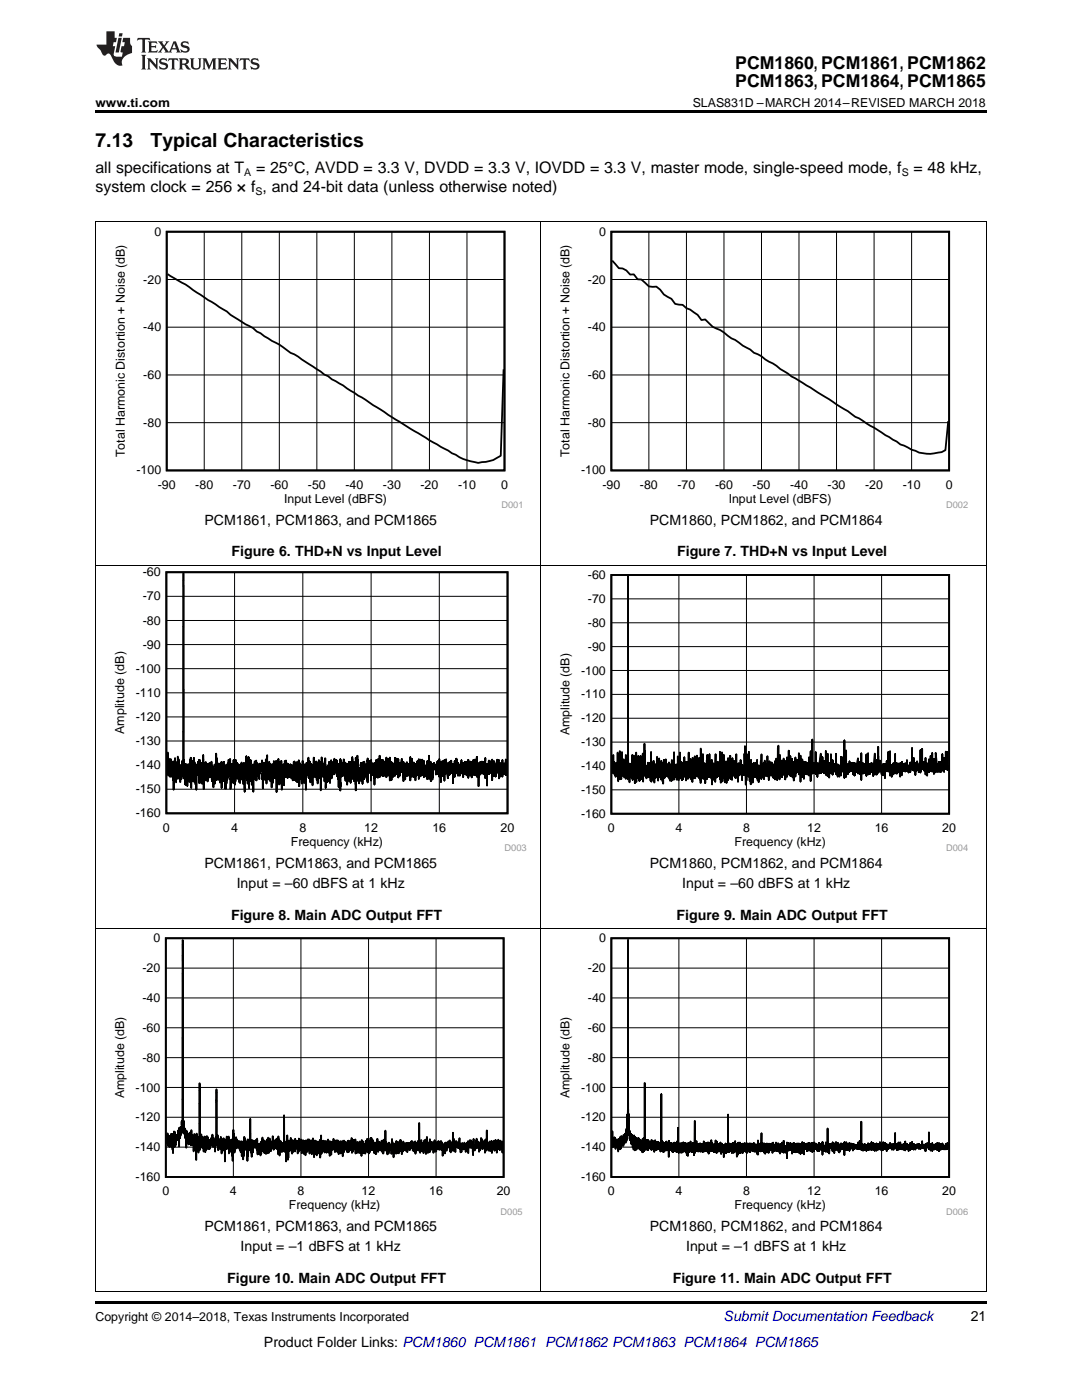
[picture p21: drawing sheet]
<svg xmlns="http://www.w3.org/2000/svg" width="216mm" height="279mm" viewBox="0 0 216 279" stroke-linecap="round" stroke-linejoin="round" font-family="sans-serif">
<defs><g id="words">
<g font-size="3.9">
<text x="19" y="29.3">7.13</text>
<text x="30.1" y="29.3">Typical Characteristics</text>
</g>
<g font-size="3.5">
<text x="146.7" y="13.8">PCM1860, PCM1861, PCM1862</text>
<text x="146.7" y="17.3">PCM1863, PCM1864, PCM1865</text>
</g>
<g font-size="3.2">
<text x="19" y="34.4">all specifications at T</text>
<text x="51.1" y="34.4">= 25°C, AVDD = 3.3 V, DVDD = 3.3 V, IOVDD = 3.3 V, master mode, single-speed mode, f</text>
<text x="182.3" y="34.4">= 48 kHz,</text>
<text x="19" y="38.3">system clock = 256 × f , and 24-bit data (unless otherwise noted)</text>
</g>
<g font-size="2.8">
<text x="40.8" y="104.7">PCM1861, PCM1863, and PCM1865</text>
<text x="129.7" y="104.7">PCM1860, PCM1862, and PCM1864</text>
<text x="46.2" y="111.1">Figure 6. THD+N vs Input Level</text>
<text x="135.1" y="111.1">Figure 7. THD+N vs Input Level</text>
<text x="40.8" y="173.2">PCM1861, PCM1863, and PCM1865</text>
<text x="129.7" y="173.2">PCM1860, PCM1862, and PCM1864</text>
<text x="47.2" y="177.2">Input = –60 dBFS at 1 kHz</text>
<text x="136.1" y="177.2">Input = –60 dBFS at 1 kHz</text>
<text x="46.1" y="183.6">Figure 8. Main ADC Output FFT</text>
<text x="135" y="183.6">Figure 9. Main ADC Output FFT</text>
<text x="40.8" y="245.7">PCM1861, PCM1863, and PCM1865</text>
<text x="129.7" y="245.7">PCM1860, PCM1862, and PCM1864</text>
<text x="48" y="249.7">Input = –1 dBFS at 1 kHz</text>
<text x="136.9" y="249.7">Input = –1 dBFS at 1 kHz</text>
<text x="45.3" y="256">Figure 10. Main ADC Output FFT</text>
<text x="134.2" y="256">Figure 11. Main ADC Output FFT</text>
<text x="193.7" y="263.6">21</text>
<text x="52.7" y="268.9">Product Folder Links: PCM1860 PCM1861 PCM1862 PCM1863 PCM1864 PCM1865</text>
</g>
<text font-size="2.8" fill="#0000c8" x="144.4" y="263.6">Submit Documentation Feedback</text>
<g font-size="2.5">
<text x="19" y="21.4">www.ti.com</text>
<text x="138.2" y="21.4">SLAS831D –MARCH 2014–REVISED MARCH 2018</text>
<text x="30.8" y="47.1">0</text>
<text x="119.5" y="47.1">0</text>
<text x="28.6" y="56.6">-20</text>
<text x="117.3" y="56.6">-20</text>
<text x="28.6" y="66.1">-40</text>
<text x="117.3" y="66.1">-40</text>
<text x="28.6" y="75.6">-60</text>
<text x="117.3" y="75.6">-60</text>
<text x="28.6" y="85.2">-80</text>
<text x="117.3" y="85.2">-80</text>
<text x="24.9" y="91.2" transform="rotate(-90 24.9 91.2)">Total Harmonic Distortion + Noise (dB)</text>
<text x="27.2" y="94.7">-100</text>
<text x="113.7" y="91.2" transform="rotate(-90 113.7 91.2)">Total Harmonic Distortion + Noise (dB)</text>
<text x="115.9" y="94.7">-100</text>
<text x="31.5" y="97.5">-90</text>
<text x="39" y="97.5">-80</text>
<text x="46.5" y="97.5">-70</text>
<text x="54" y="97.5">-60</text>
<text x="56.7" y="100.3">Input Level (dBFS)</text>
<text x="61.4" y="97.5">-50</text>
<text x="68.9" y="97.5">-40</text>
<text x="76.4" y="97.5">-30</text>
<text x="83.9" y="97.5">-20</text>
<text x="91.4" y="97.5">-10</text>
<text x="100" y="97.5">0</text>
<text x="120.2" y="97.5">-90</text>
<text x="127.7" y="97.5">-80</text>
<text x="135.2" y="97.5">-70</text>
<text x="142.7" y="97.5">-60</text>
<text x="145.4" y="100.3">Input Level (dBFS)</text>
<text x="150.2" y="97.5">-50</text>
<text x="157.6" y="97.5">-40</text>
<text x="165.1" y="97.5">-30</text>
<text x="172.6" y="97.5">-20</text>
<text x="180.1" y="97.5">-10</text>
<text x="188.7" y="97.5">0</text>
<text x="28.5" y="119.8">-70</text>
<text x="28.5" y="115">-60</text>
<text x="117.3" y="115.6">-60</text>
<text x="28.5" y="124.6">-80</text>
<text x="117.3" y="125.1">-80</text>
<text x="117.3" y="120.3">-70</text>
<text x="28.5" y="129.5">-90</text>
<text x="117.3" y="129.9">-90</text>
<text x="27.1" y="134.3">-100</text>
<text x="115.9" y="134.6">-100</text>
<text x="27.1" y="143.9">-120</text>
<text x="27.1" y="139.1">-110</text>
<text x="115.9" y="139.4">-110</text>
<text x="24.8" y="146.5" transform="rotate(-90 24.8 146.5)">Amplitude (dB)</text>
<text x="27.1" y="148.7">-130</text>
<text x="113.7" y="146.7" transform="rotate(-90 113.7 146.7)">Amplitude (dB)</text>
<text x="115.9" y="148.9">-130</text>
<text x="115.9" y="144.1">-120</text>
<text x="27.1" y="153.5">-140</text>
<text x="115.9" y="153.7">-140</text>
<text x="27.1" y="158.3">-150</text>
<text x="115.9" y="158.4">-150</text>
<text x="27.1" y="163.1">-160</text>
<text x="32.5" y="166">0</text>
<text x="46.1" y="166">4</text>
<text x="59.7" y="166">8</text>
<text x="72.7" y="166">12</text>
<text x="86.3" y="166">16</text>
<text x="99.9" y="166">20</text>
<text x="115.9" y="163.2">-160</text>
<text x="121.3" y="166">0</text>
<text x="134.8" y="166">4</text>
<text x="148.3" y="166">8</text>
<text x="161.1" y="166">12</text>
<text x="174.5" y="166">16</text>
<text x="188" y="166">20</text>
<text x="58" y="168.8">Frequency (kHz)</text>
<text x="146.6" y="168.8">Frequency (kHz)</text>
<text x="30.6" y="188.1">0</text>
<text x="119.5" y="188.1">0</text>
<text x="28.4" y="194">-20</text>
<text x="117.3" y="194">-20</text>
<text x="28.4" y="200">-40</text>
<text x="117.3" y="200">-40</text>
<text x="28.4" y="205.9">-60</text>
<text x="117.3" y="205.9">-60</text>
<text x="28.4" y="211.9">-80</text>
<text x="117.3" y="211.9">-80</text>
<text x="24.8" y="219.2" transform="rotate(-90 24.8 219.2)">Amplitude (dB)</text>
<text x="27" y="217.8">-100</text>
<text x="113.7" y="219.2" transform="rotate(-90 113.7 219.2)">Amplitude (dB)</text>
<text x="115.9" y="217.8">-100</text>
<text x="27" y="223.8">-120</text>
<text x="115.9" y="223.8">-120</text>
<text x="27" y="229.8">-140</text>
<text x="115.9" y="229.8">-140</text>
<text x="27" y="235.7">-160</text>
<text x="32.4" y="238.5">0</text>
<text x="45.9" y="238.5">4</text>
<text x="59.4" y="238.5">8</text>
<text x="72.2" y="238.5">12</text>
<text x="85.6" y="238.5">16</text>
<text x="99.1" y="238.5">20</text>
<text x="115.9" y="235.7">-160</text>
<text x="121.3" y="238.5">0</text>
<text x="134.8" y="238.5">4</text>
<text x="148.3" y="238.5">8</text>
<text x="161.1" y="238.5">12</text>
<text x="174.5" y="238.5">16</text>
<text x="188" y="238.5">20</text>
<text x="57.7" y="241.3">Frequency (kHz)</text>
<text x="146.6" y="241.3">Frequency (kHz)</text>
<text x="19" y="263.6">Copyright © 2014–2018, Texas Instruments Incorporated</text>
</g>
<g font-size="2.1">
<text x="48.7" y="35.1">A</text>
<text x="179.9" y="35.1">S</text>
<text x="51" y="38.9">S</text>
</g>
<text font-size="1.9" fill="#999" x="100.6" y="169.9">D003</text>
<g font-size="1.8" fill="#999">
<text x="100" y="101.4">D001</text>
<text x="188.8" y="101.4">D002</text>
<text x="188.8" y="169.9">D004</text>
<text x="99.9" y="242.4">D005</text>
<text x="188.8" y="242.4">D006</text>
</g>
</g></defs>
<path d="M19 257.8h.2zM196.7 257.8h.1zM19 259.7h177.8v.5h-177.8z" fill="#000"/>
<path d="M19.1 185.3v72.5M107.9 185.3v72.5M196.8 185.3v72.5M19 257.8h177.8" fill="none" stroke="#000" stroke-width=".2"/>
<path d="M22.4 186.3h81.9v56.2h-81.9z" fill-rule="evenodd" fill="#fff"/>
<path d="M33.1 187.2h67.4v47.7h-67.4zM33.3 226.6v1.5l.1-1.9 .1 2.3v-.8l.1 1 .1-1.9v1.2v-1.2l.2 2.1v-2l.1 1.5 .1-2.1 .1 2.1 .1-1.2v1.3l.1-2.1v3.1l.1-3.2v3.8v-2.9l.1-.1v1l.1-2.3 .1 3.1 .1-3 .1 2.7 .1-2.2v1.3v-1l.1 .9 .1-.9v.8v-1l.1 1 .1-1.8 .1 1.1 .1-1.7v3.7l.1-3v1.4l.2-2.3v1.7l.1-1.2v.6l.1-.7v.2l.1-1.8v2l.2-38.1 .1 38.6 .1-2.6v2l.1-.2 .1 1.2v-1.4l.1 2 .1-1.5 .1 3.4v-3.5l.2 2.5 .1-1.9v1.7l.1-1.4v1.9v-1.5l.1-.1v1l.2-1.8v2v-1.3l.1 1.7 .1-2.2v2.3l.1-3 .2 3v-.5l.1 .3 .1-1.5v.4v-.2v2.8l.2-3.5v1.9l.1-1.4 .1 2.1 .1-1.4v4l.1-5.3 .1 2.7 .1-2.1 .1 2.2 .1-1.7v2.7v-2.5l.2 1.6v-12.9l.1 13.3v-2.5l.1 1.3 .1-1.5v1l.1-1.4v2.5l.1-1.5 .1 1.7v-1.8l.1 1.6v-1.7l.1 2.6 .2-3 .2 3.1 .1-3v2.5l.1-2.7 .1 1.8 .1-1.7v2.4l.1-2.2v2.3l.1-1.9 .2 1.9v-1.2v1.2l.2-1.9 .1 1v-1.2v1.5l.1-1.6 .1 1.1 .1-1.8 .1 2.5v-1.9l.1 1v-.6l.1 .8v-.3v.4l.1-.6v.9l.1-.9v2.1l.1-2.9 .1 1.7 .1-11.2 .1 11.1 .1-1.3v1.3v-2l.1 3v-2l.1 2v-2.1l.1 .5v-.6l.2 1.9 .2-2.3 .1 3.3 .1-2.7v2.1l.1-1.8 .1 1.9 .1-2.5 .1 2.1v-1.5l.1 1v-.7v.2l.1 3.5v-4.4l.1 1.4 .1-1.1v1.7l.1-2.6 .2 2.5 .1-2v1.6l.1-2.1 .1 3.4v-2.6l.2 2.3 .1-2.2 .1 1.2 .1-1.5 .1 1.8v-1.6l.1 4.1 .2-6.2 .2 4.5 .1-2.4v1.4l.1-1.6 .1 1.3v-1.8l.1 2.3 .1-1.8v1.3v.1l.1-1.2v1.2v-1l.2 1 .1-1 .1 1.5 .1-1.5v1.8l.1-1.2v1.5l.2-2.1v2.9l.2-2.9 .1 .5v-.3v3.4l.1-2.7v2.1l.2-3.9v2.4l.1-2.1 .1 2.3v-1.8l.1 1.4v-.9l.1 1.1 .1-1.5v.7v-.4l.1 3.6v-4.3l.1 3.3 .1-3.3v2v-1.5l.2 1.1v-1.1l.1 1.2v-.2v-1.4v2.1v-6.3l.1 5v.1v-.9l.1 2.5 .1-2.2v3.1l.2-3.4 .1 2.5v-2.3l.1 1v-.7v.9v-.9l.2 1 .1-1.2 .1 1v-1.3l.1 1.5 .1-1.4v1.9l.1-2.3 .1 3.2 .1-2.1v2l.1-1.5 .1 1.5v-1.7v.4l.1-.6v.6l.1-.8 .1 2.4v-2.6l.1 2.3 .1-2.5v1.6l.2-2.4v2.8l.2-2.3 .2 2.6v-1.9v-.2v.7l.1-.6v1.4l.1-1.4v2.2l.1-2.6 .1 2.5 .1-2.8 .1 2.7 .1-3.1 .1 3.1 .1-2.7 .1 1.2v-1.4l.1 2.4 .1-1.6v1.8l.1-1.7v.6v-.8l.1 1.4v-1.3l.1 .5 .1-.8v.6v-1.6l.1 2.4 .1-1.3v1.7v-1.9l.2 1.6 .1-1.4v1.4v-.8v.4l.1-1.4 .1 1.6v-1.5l.1 1.8 .1-2.1 .2 3.2v-3.6l.1 2.2 .1-1.6 .1 .7v2.5l.1-2.8 .2 1v-.7l.2 1.8v-1.3v-.1l.1 .9v-1.3l.1 1.6v-1.5l.1 1.5v-.1l.1-7 .1 7.3 .1-2.1 .1 2.1 .1-1.9v3.8l.2-5.2 .2 4.9 .1-3.9v1.9l.1-1.7v1.9l.1-2.1v1.4l.1-1.3 .1 1.7v-2.3l.1 1.7v-.6l.1 1.8 .1-1v1.2l.1-2.7v2.5l.1-1.8 .1 1.4v-1.5l.1 1.4 .1-1.8 .1 2.1v-2.5l.1 1.6v-.5v.7l.1-1.2 .1 1.3 .2-1.5v2.5v-2.2l.1 1.3 .1-1.3v1.9v-2.7l.2 2.2v-1.5l.1 .7 .1-.3v.4l.1-1.3 .1 2.7 .1-2.2v1.7l.1-1.5v1.5l.1-2.1 .1 2.8v-2.3l.1-.1v.5l.1-.6v.7v-.8l.2 2.9v-3l.1 2.2 .1-1.7v1.5l.1-1.6v1.9l.1-2.5 .1 1.4v-1.4l.1 2.2 .1-2.2 .1 2.8v-1.7v1.1l.1-1.2v1.1l.2-1.8v2l.1-2.1v2.8v-1.8l.1 .5 .1-1.9 .3 3.7 .1-3.3 .2 2.7v-2.6l.1 2.6v-2.2l.1 2.5 .1-2.8 .2 1.8 .1-1.6 .1 2.2v-2.3v.7l.2-1v3.4l.2-4.4 .1 3.6v-1.7v.3l.1-1v2.1l.2-2.2 .1 1.5 .1-1.2 .1 2v-2.3l.1 2 .1-1.9 .2 2.2v-2v-.2l.1 .6v-.6v.9l.1-1v2.1l.1-2.4 .1 2.6v-2.2v1.3l.2-1.1v.2v2.5l.1-2.9 .2 2.6 .1-2.6 .2 1.6v-1v1.1l.2-2.2v1.6v-1.1v1.4l.1-1.4 .1 1.5v-.9v1.5l.1-1.9 .1 1.5v-1.5l.1 1.8v-2.2v1.6l.1-1.1v1.3v-1.3l.1 1.7 .1-2.2v2.2l.1-2 .1 2.5 .1-2.5v1.5l.1-1 .1 .7v-.8l.1 2v-2.5l.1 2.1 .1-1.8 .1 1.1v-.6l.1 2.3 .1-3.2 .1 2.3 .1-2.3 .1 1.9 .1-1.6 .1 1.4 .1-1.2 .1 .5v-.5l.1 1.9 .1-2.2 .1 2.1v-2.3l.2 2.3 .1-2.1 .1 1.8v-1.5l.1 .8 .2-1.8v3l.1-2.5 .1 2.3v-2.4l.1 2 .2-1.7v1.4v-1.7l.2 1.6v-1.7l.1 2.8 .1-2.1 .1 1.1v-1l.1 1.9v-2.2l.1 1.9v-1.2l.2 1.4v-1.2l.1 1.3 .1-2.3 .1 2.3v-1.8l.1 .9 .1-.8v2.3l.1-3.2v2.1l.1-1.4 .1 1.5 .1-1.9v2.4l.1-1.8 .1 1.7v-1.8l.2 1.9 .1-2.5 .1 1.1 .1-.9v.7l.1-1.3v2.7l.1-2.4v1.3l.1-1.2 .1 2.5 .1-2.2 .1 2v-2.1l.1 1.5v-2.3l.2 2.5v-2.5l.1 2.1 .1-1.8v2.2l.1-2v1.8l.1-1.4 .1 1.4v-1.1v1.8l.1-2.1 .1 1.2 .1-.9v2l.1-2.3 .1 2.3 .2-3 .2 2.6v-1.7v.7l.2-1 .1 1.7 .1-1.5 .1 1.5 .2-1.9v2.2l.1-1.9 .1 2.2v-2l.1 2v-2.7l.2 1.7v-1.8l.2 2.2v-4l.1 3.9v-1.5l.1 1.6 .1-1.4 .1 2.2 .1-2 .1 1.8 .1-2.2v1.4l.1-.7v.7l.1-.6v.6l.1-1.1 .2 1.1v-.4v1.3l.1-3 .1 2.2v-1.6l.2 3.1 .2-2.8 .1 1.3 .1-1v.9l.1-1v1.9l.1-2.6 .1 1.6 .1-1.2 .1 2.1 .1-2.3 .1 2.3v-2v1.2l.2-1.8 .1 1.5 .1-1.6 .1 2.3v-1.5l.1 2v-1.7v1.7l.1-1.6 .1 1.1 .1-2v1.7l.1-1v1v-1.2l.1 1 .1-1.1 .1 1.5 .2-1.6 .2 1.8 .1-1.8v.5v-.4l.1 .2v-.2l.1 1.1v-1.2l.1 1.4v-1.3l.1 1.3v-1.1l.1 .8 .1-1.4 .2 1.3v-1.4l.2 1.9v-1.7l.1 1.8 .2-1.7 .1 1.9v-2.1l.1 2.5 .1-1.6 .1 .9 .1-1.1v1.1l.1-1.6 .1 1.5 .1-1.8v1.9l.1-5.5 .1 5.3 .1-1.2v1.9l.3-2.6 .1 2.2v-1.4v.9l.1-.9v1l.1-1.2 .1 2 .2-2.5 .1 1.6v-1.6l.1 2v-2.2l.1 2.9 .2-3.4v2.8l.1-1 .1 1.4 .1-2.1 .2 1.2v-.9v1.7l.1-2.7v1.8l.1-1.2 .2 1.5 .1-1.5v1.4l.1-1v.9l.1-1.2 .1 2.1 .1-2.1 .1 1.7v-2.2l.2 2.4 .1-1.8v1.7l.2-1.9 .1 1.5v-1.1v-.1v.7l.2-1.2 .1 1.7 .1-1.3v1.4l.1-1.5v1.2v-.2v.4l.1-.9v.9l.1-1.7 .1 1.8v-1.6l.2 2.8 .1-2.3 .1 .8 .2-.8v.6v-.9l.1 2.1v-2l.2 1v-1.2l.1 1.7v-1.1l.1 .4 .1-.9v.8l.1-.8v.5l.1-.8 .2 1.3v-1.5l.1 2.1 .1-1.7v2l.1-2.1 .1 .7v-.4l.1 .7v-.5l.1 .6v-.8v1.5l.1-3.6 .1 3.4 .1-2.2v2.4l.1-2 .2 2.2v-2v1l.1-1.2 .1 1.1v-.9v.9l.1-.8 .1 1.1 .1-1 .1 1 .2-2v2.2l.2-1.1v1.8l.1-1.7 .1 1.6v-1.6l.1 .6v-.8l.2 1.2v-1l.1 1.1 .2-1.4 .1 1.3 .1-1v1.6l.2-1.7v.9l.1-1.1 .1 1.2 .1-1.5v2.4l.1-1.6v.6l.2-1.6 .2 .8v-.7v.2v1.3l.1-1.5 .2 1.5v-1.2l.1 1v-.4l.1 2 .1-3.2v1.9l.1-.7 .1 1.1 .3-1.9v1.5l.1-2 .2 1.9v-1.3l.1 1 .1-.9 .1 2 .1-1.7v1.4l.1-1.4 .1 1.2 .1-2.3 .1 2 .1-1.7 .1 1.9 .1-1.3 .1 1.1v-1.3l.1 1.1v-.7l.1 .3v-.2v.1l.1 1.7 .1-2.7 .1 2.3v-1.5l.1 1.1v-3.7l.1 3.3 .1-.5v.8l.1-1 .1 1.4 .1-1.7 .1 1.7v-1.8l.1 1.9 .3-2v2.4l.1-2.2 .2 1.2v-1.2l.1 1.5 .1-1.8 .1 2.1 .2-2.2v1.1l.1-.8v.5l.1-.2v.1v1.9l.1-1.6 .2 .9v-2l.1 1.5 .1-.7v.7l.1-.9v1.6l.1-1.9 .1 1.2v-.8v.1l.1-.3v.6l.1-.5v1.2l.1-1.4 .1 2.2v-1.3" fill="none" stroke="#000" stroke-width=".36"/>
<path d="M33.1 199.2h67.4M33.1 193.2h67.4M46.6 187.2v47.7M60 187.2v47.7M73.5 187.2v47.7M87 187.2v47.7M33.1 217h67.4M33.1 211.1h67.4M33.1 205.1h67.4M33.1 228.9h67.4M33.1 223h67.4" fill="none" stroke="#000" stroke-width=".2"/>
<path d="M111.3 186.3h81.9v56.2h-81.9z" fill-rule="evenodd" fill="#fff"/>
<path d="M122 187.2h67.4v47.7h-67.4zM122.2 228v-2.2l.1 3.2v-1.5l.1 1.1v-1.5l.1 1.7 .1-1.8v1.6l.1-1.5v1.5l.1-1.2v1.9l.1-1.9 .1 1v-.9v.5l.1-.3v1v-1.1v1.2v-1.1l.1 1 .1-1v2.1l.1-2.5v1.3l.1-1.3v1.8l.1-1.9 .1 2.2 .1-2.5 .1 2.3 .1-2.5v2l.2-1.7v1.6l.1-1.4v1.1l.1-1v1.4v-2.2l.1 1.8 .1-1.6v.8l.1-.8v.9v-1.4v1.7l.1-1.5v1.3v-1.5l.1 1.9 .1-2.9v2.5l.1-5.3 .1 2.8 .1-3.6v-34l.1 36.2v.4v-.6l.1 2.1v-3.3l.1 4.9 .1-1.4v1.5l.1-1v1.2v-1.3l.2 2v-1.9v1.4v-.8v1l.1-1.5v1.6v-1l.1 1.3v-1v1.5l.1-1.4v1.2l.1-1.2v1.9l.1-2.8 .2 3 .1-2.7v1.9l.1-1.7 .1 2.4v-2.1v1.2v-1v1.2l.1-1.3 .1 1.4 .1-1.5v1.8l.1-2.1 .1 2.1v-1.6l.1 1.2 .1-1.4 .1 2.1v-1.9l.1 2v-1.9l.1 1.5v-1.1v1v-1.4v1.5l.1-1.3 .1 2.1v-2.7l.1 2.3 .1-2.2v2.4v-2.7l.1 2.5 .1-1.2v1.2v-13.5l.1 13.4v-1.7l.1 1.1 .1-.9v1.2v-1.6v1l.1-.8v.3v-.2v1v-1.2l.1 1.7v-1.9l.1 1.9 .1-1.9v2l.1-1.6v1.2l.1-1.1v.8l.1-.1v-.7v1.1v-1.3v1.3l.1-1 .1 1.1v-1v.9l.1-.9v.8v-1l.1 1.5v-2l.1 1.7 .1-1.2v1.2l.1-1.3v1.6v-1.7l.1 1.6 .1-1.4v1.1v-.9v1.6l.1-1.9v1.4l.1-1.1v1.4v-2v1.8v-1.7l.1 1.9v-1.7v1.7l.1-1.3v.7v-.8l.1 1.2 .1-1.5v1.5l.1-1.4v1.4l.1-1.2 .1 .8v-1.1v1.4l.1-.9v.9v-.9l.1 .7v-.6l.1 .3v-.7l.1 1.7 .1-1.5 .1 .8v-10.7v11.2l.1-1.9v1.5l.1-1.1v1.2l.1-1.4v2l.1-1.6v.8v-.9l.1 1.6v-1.5l.1 1.1v-1.1v1.1l.2-1.3v1.6l.1-1.9 .1 1.7v-1.7l.1 1.8 .1-1.5v1.4l.1-1.3 .1 2.7 .1-3.2 .1 1.9 .1-1.5 .2 1.4v-1.3l.1 1v-1l.1 1.6v-1.5l.1 1.2v-.9l.1 .7v-.6v1.2v-1.5l.1 1.2v-1.5l.1 1.4v-1.5l.1 1.7v-1.6v1.1l.1-1.1 .1 1.3v-.9v1.2l.1-1.3v1.4v-1.6l.1 1.5v-1.2l.1 1.4v-2.1v1.8l.1-1.2 .1 1.2v-4.5l.1 5v-1.7l.1 1.5v-1.1l.1-.1v.5v-.6v1v-.9v.7l.1-1v1.1l.1-1.1v1.6v-1.8v1.4l.1-1.5v1.6l.1-1.5v1.9l.1-1.8 .1 1.3v-1.2l.1 1.3 .1-1.8v2v-1.6l.1 1.3v-1.3l.1 1.1v-1v1.1l.1-1.4v1.2v-.1v.3l.1-1.3v1.5l.1-1.3v1.6l.1-1.8 .1 2.3v-1.7v.6v-.8l.1 1.2 .1-1.1v1.9v-2.5v1.6l.1-1.5 .1 1.7v-1.8v1.4l.1-1v1.1v-1.2l.1 1.2v-1.2v1.3l.1-1.4v1.4v-1.9v1.4v.3l.1-.8v.9l.1-1.2v1.5l.1-1.6 .1 1.5v-1.6l.1 1.7v-1.7l.1 1.5v-1.1v.8l.1-.8v.8v-.8v1.9l.1-6.8 .1 6.2 .1-1.8v1.6l.1-1.1 .1 .5v-1.4l.1 2v-1.4l.1 1.3v-1.2l.1 1.4v-1.5v1l.1-.6v.6v-.9l.1 .7v-.8v1.3l.1-1.3 .1 1.3v-1.4l.1 1.7v-1.6l.1 1.4 .1-1.3 .1 1.2v-1.3l.1 1.6v-1.5v1.2v-1.2v1l.1-.2v.3v-.9v1.2l.1-1.2v1.2v-2v1.9l.1-1 .1 1 .1-1.1v1v-1.3l.1 1.4v-1.4l.1 .9v-1v1.2l.1-1.3v1.4v.1l.1-1 .1 1.3 .1-1.9v1.7v-1.3l.1 1.9 .1-2.3v1.7v-1.4l.1 1.3 .1-1.2v1.3v-1l.1 .8 .1-1v1.2v-2.2l.1 2.2v-1.6v1.6v-1.2l.1 1.1v-1.5l.1 1.5v-1.2v1.1l.1-1 .1 .9v-.9v1.4v-1.3l.1 1 .1-1.3 .1 1.4v-1.2v1.4l.1-2.3 .2 2.5v-2.2v1.9l.1-1.9v1.3l.1-.9v1.6v-1.1v.8l.1-1.1v1.1l.1-1.3 .1 1.5v-1.5v1.4v-1.2l.1 1.2 .1-1.4v1l.1-1.3 .1 2.3v-1.8l.1 1.3 .1-1.5 .1 1.5v-1.3v1.3v-.9l.1 .7 .1-1.1v2.4v-2l.1-.3v.9v-.9l.1 1.5v-1.4v1.4l.1-1.7v1.3l.1-1.5 .1 2v-1.7v1.1v-1.3l.2 1.6 .1-1.8v1.6v-1.2l.1 .8v-6.8v7.4v-1.6l.1 1.6 .1-1.5v1.5l.1-1.7v1.1l.1-1 .1 1.5v-1.5l.1 1.4 .1-1.3 .1 1.7v-1.8v1.5l.1-1.7v1.4v-1.4l.2 1.9 .1-1.9v1.8l.2-2.2v2.1l.1-1.1v1.1l.1-1.4 .1 2.5v-2.5l.1 1.4v-1.4v1.2l.1-1.1v1.3v-1.2v1.9l.1-2.5 .1 2.1v-1.7v1.3l.1-1.5v1.5v-1.2l.1 1v-1.5l.1 2.1v-1.8l.1 1.3 .1-1.3v1.1l.1-.7 .1 1v-1.2v1.6l.1-1.9 .1 1.5 .1-1.3 .1 1.3 .1-1.6 .1 1.7 .1-1.2v1.2v-1.2v1l.1-1.2 .1 1.7v-2l.2 1.8v-1.4l.1 1.1v-1.3l.1 1.4 .1-1.5v1.7l.1-1.7 .1 1.7v-1.3v1.3l.1-1.7v1.2l.1-1 .1 1v-1.2l.2 1.5v-1.4l.1 1.1 .1-1v1.2v-1.3v1.5v-1.7l.1 1.8 .2-1.6 .1 1.2v-.7l.1 1.1v-1.5l.1 .9v-.8l.1 1.8v-1.7l.1 1.8v-2.8l.1 2.8v-1.9l.1 1.2v-1v.7l.1-.9v.8l.1-.9v1.2v-1l.1 .7v-1.1l.1 1.6v-1.2l.1 1.1v-3.6l.1 3.4v-.7v.8l.1-1.4 .1 1.5 .1-1.3 .1 1.1v-1.4l.1 2 .2-1.5v1.7v-1.7v1.3l.1-1.6v1.5l.1-1.3v1.4l.1-1.7v1.3l.1-1.1 .1 1.6v-1.6l.2 1.7 .1-1.9 .1 1.5 .1-1.4v1.1l.1-1 .1 1 .1-1.1v1v-.9l.1 1.1v-1.4v2l.1-1.5 .1 1.1v-1.7l.1 1.7v-.9l.1 .6v-1l.1 1.3 .1-1.3 .1 1.1v-1.5l.1 1.7v-1.2l.1 1.2v-1.2v1.2l.1-1 .1 .8 .1-1.4 .1 1.8 .2-1.4 .1 1.7v-1.9v1.4v-1.3l.3 .9v-1.2v1.8v-1.4v.6l.4-1v1.9v-2.3v1.6l.3 .2v-.5v.6v-.7v1.1v-1.3v.1l.3 .3v-.6v1.1v-1.6v3.1v-2.4v.2l.4 .2v-.3v.7v-1.3v1.4v-1.4v.7l.3 .2v-.8v1.2v-1.4v1.4v-1.1v.6v-.6l.4 .8v-.5v.8v-1.3v2v-1.7v1.1v-1v.2l.3-.1v-.1v.8v-1.3v1.8v-1.5v1.1v-1v.9l.3-.3v.4v-1.2v1.7v-1.6v1.2v-.5l.4-.2v-.3v1.3v-1.7v1.4v-1v.6v-.3l.3 .2v-.8v1.7v-1.8v1.6v-1v.3v-.3l.3 .9v-.2v.8v-1.9v.8l.4 .1v-.6v1.2v-1.4v1.6v-2.1v.5l.3 .6v-.5v.5v-.5v1.8v-2.4l.3 1.3v-.9v.6v-.6l.4-.1v.3v-.4v1.5v-1.3v1l.3-.5v-.5v1.2v-1.5v1.5l.4-.5v.3v-1v1.3v-1.5h.3v1.7v-1.8v1.5v-.4l.3-.6v1.1v-1.7v1.5l.4-.9v.7v-1v1v-1.1l.3 .7v-.4v1.2v-1.3v.8v-.3h.3v.5v-.8v.9v-.9v1.1v-1.6v1.3v-1.1l.4 .9v-.9v1.1v-1.1v1l.3-.4v1.5v-2.5v1.4l.4-.6v1v-1.1v.4l.3-.4v.4v-1v1.8v-1.2l.3 .2v.6v-1.2v1.7v-4.7v4.1l.4-.9v1.8v-1.9v1.4v-.8v.1h.3v-.7v.9v-.9v.8v-.3l.3 .7v-1.5v1.8v-1.6l.4 1v-.8v1v-1v1.7v-1.9v.7h.3v.2v-.6v1v-1.5v1.2v-.7v.7v-.2l.4-.4v-.5v1.5v-1.3v.9l.3 .1v-.4v.5v-.6v1.2v-1.6v1.5l.3-1v-.5v1v-1.2l.4 .4v-.3v1.1v-1v.6v-.6v.6l.3-.1v1.6v-2.5v1.1v-1v.4l.3 .3v-.3v.7v-1.2v1.5v-.5l.4-.4v.7v-.9v1.1v-1.3v1.4l.3-.5v-.3v.9v-1.6v1.1v-.7v.3l.3 .4v-1v1v-.8v.6l.4 .2v-.5v.7v-1.1v1.3v-1.1l.3 .4v-.5v.8v-.5l.4 .1v-.1v.4v-.5v.6v-.7v.6v-.6l.3-.2v1v-1.3v1.3v-.9l.3 .4v-.6v1.1v-1.6v1.3h.4v.5v-5.6v5.4v-.6v.6v-.4l.3-.5v1.2v-1.1l.3 .5v-.2v.5v-1v1.2v-1.1v.6v-.6l.4 .6v-.2v.9v-1.2v.9v-.3l.3-.4v.6v-1.1v1.3v-1v.9l.3-.3v-.5v.6v-.9v1.1v-.9v.4l.4-.2v-.7v1.5v-1.1v.9v-.7l.3 .6v-1.1v1.4v-1.1l.4 .4v-.6v1.5v-1.3v.4l.3-.5v1.3v-1.4v.6l.3-.1v-.4v.8v-.8v1.1v-.7v.5v-.2l.4-.6v.9v-1.3v1.4v-1.3v.9v-.6l.3 .5v.5v-1v1.2v-1.1l.3 .1v-.2v1.1v-1.6l.4 1.4v-1.2v1l.3-.6v.8v-.9v1v-1v1.3v-.9l.4 .3v-.7v.9v-.8v.3l.3-.2v.2v-.7v1v-.6l.3 .2v.4v-.7v1.1l.4-.5v-.7v1.2l.3-.9v.5v-2.9v2.9v-.8v.7v-.2l.3-.1v.8v-1.2v1.2v-1l.4 1v-1.5v.9v-.6l.3 .5v.5v-.7v.7v-1.3l.4 1.4v-.9v.6v-.5l.3 .7v-1v1.2l.3-.1v-.9v1.1v-1.8v1.6v-.8h.4v.6v-.9v1v-1l.3 .7v-.3v1v-1.1v.5v-.2l.3-.3v.6v-1.1v1.4v-1v.6l.4-.2v-1v1.4v-.8v.3v-.2h.3v.8v-1.1v.4l.4-.2v.9v-.6v.4l.3-.5v.1v-.4v.6v-.5v.2l.3-.1v.6v-.9v.7l.4-.3v.6v-.8v.7v-.7v.6l.3-.3v.2v-.7v.8v-1.3l.3 1.4v-.6v.3l.4-.4v-.2v1.5v-1.3v.4v-.3v.3l.3-.6v.3v-.4v.8v-.6v.6v-.5l.3 .4v-2.9v3.3v-1.1v.9v-.5l.4 .2v-.4v1.2v-1.3l.3 .1v1.3v-1.5v.4l.4 .1v.7v-.8l.3 .5v-.8v1v-1v.7v-.2l.3 .1v.3v-1.1v1.4v-1l.4 .3v-.5v1.2v-1.3v1.6v-1.4l.3 .7v-.3v.6v-1.1v.5l.3-.2v.6v-1v1.1v-1v.8v-.6l.4 .3v-.1v.7v-.6l.3-.2v.8v-1.1v1.1v-1.1l.4 .1v.5v-.8v1.2v-1.1v.8v-.4l.1 .3" fill="none" stroke="#000" stroke-width=".36"/>
<g fill="none" stroke="#000" stroke-width=".2">
<path d="M19.1 112.8v72.5M107.9 112.8v72.5M196.8 112.8v72.5M19 185.3h177.8M122 199.2h67.4M122 193.2h67.4M135.5 187.2v47.7M148.9 187.2v47.7M162.4 187.2v47.7M175.9 187.2v47.7M122 217h67.4M122 211.1h67.4"/>
<path d="M122 205.1h67.4M122 228.9h67.4M122 223h67.4"/>
</g>
<path d="M22.4 113.2h82.6v56.8h-82.6z" fill-rule="evenodd" fill="#fff"/>
<path d="M33.2 114.2h68.1v48.1h-68.1zM33.4 151.1v-.3v.4v-.7l.1 .8v-1.1l.1 4.6 .1-3.4 .1 2.3 .1-2.1v3.4l.2-3.5 .2 3.5 .1-3 .1 3.7 .1-2.7v4.6l.1-5.7 .1 3 .1-3.6 .1 4.4 .1-3.3v.1v3.6l.1-3.6v3l.1-1.6v1.3v-3.2l.2 2.5v-3.5l.1 4.4 .1-3.8 .1 3v-1.6v1v-1.2l.1 1v-1.1l.1 3.4 .1-3 .1 2.3 .1-2.2v1.7l.1-3.1v2.1v-1.5l.1 1.7 .1-39.7 .1 40.4v.6l.1-2.2 .1 3.3v-4l.1 3.8 .1-3.8v4.1l.2-3.7 .1 3.9v-4.2l.1 2.3 .1-2.4v2.4l.1-1.2v.7l.1-1v2.6l.1-3.3 .1 3.1 .1-4.6 .1 6 .1-5.4v2.1l.1-.4v1.4v-1.9l.2 3 .1-4.7v3.2l.1-2.4 .1 3.4v-3.1l.1 4.1 .1-3.8 .1 4.9 .1-5 .1 2v-1.8v1.9l.1-2.6 .2 2.3v-2.8v4.6l.2-4.5 .1 4.5 .1-2.6 .1 1.4v-2.7v2.5l.1-2.2v3.8l.1-3.8 .1 2.6v-4.5l.1 6.8 .1-4.8 .1 1.5v-1.6v3l.1-3.2 .1 3.1v-3.4l.1 3.6v-3.4l.1 1.7 .1-1.6 .1 1.6v-.8v2.7l.1-3.4 .1 2.8v-2.5v1.3l.1-1.5v1.6l.1-1.9 .1 2.7 .1-2.6v2.1l.1-2 .1 1.8v-2.3v3.4l.1 .4v-2v2.1l.1-3 .2 4.2v-3.4l.2 1.9 .1-1.9v2.7l.1-4 .1 2.5v-.2v-4.3l.1 5.3v-4.4l.1 3.6 .1-1.8v2.2v-2.4l.1 2.7 .1-3.2 .1 3 .1-2.5 .1 3.2v-3.7v2.3l.1 .3v-2.3l.1 2.9 .1-3.5v5.1l.1-5.1v3.6l.1-2.7 .1 2.2 .1-2.9v3.5l.1-3.7v2.2l.1-1.8v2.2l.1-1.8v4.4l.1-4.3v1.3v-1.1l.1 .2v4l.1-4.2v2.2l.1-1.8 .1 1.9v-3.1l.1 2.7 .1-3.5 .1 3.3 .2-3.4 .1 6 .1-4.5v2.8l.1-3.1 .1 2.1v-2.2l.1 1.9v-2l.1 3.7 .1-4.5 .1 4.7 .1-3.5v3v-3l.1 3.7 .1-4.9 .1 2.8 .1-2.2v2.4l.1-2.4 .1 3.1v-2.9l.1 1.9 .1-1.8 .1 3.4 .1-3.4 .1 3.7v-2.7l.1 1.7 .1-2.7 .1 2.1v-2.5v3.3l.1-2.8 .1 3.1 .1-3.1 .1 3.8v-3.8v-.4l.1 2.1v-2l.1 5.6v-3.9l.1-.4v1.5v-2.3l.1 2.1 .2-4.1 .1 4.7 .1-3v3.8l.2-5.3 .1 6.2v-2.9v1.3l.2-4v4.1l.1-4.1v3.1l.1-.9v1.5l.1-1.7v2.9v-2.7l.1 .1v-.4v.4l.1-1.2v1.2l.1-1.5 .1 5.5v-3.5v1.1l.1-2.2 .1 1.2v-2.6l.2 3.6 .1-3.8 .1 4 .1-3.5 .1 2v-1.5l.1 2.1v-2v.7l.1-1 .1 1.5v-1.6v3l.1-3.1 .1 2v-1.2v.2v-.4v.8l.1-1 .1 1.1 .1-1.6 .1 1.3v-1.9l.2 5.6v-4.4v2.4l.1-2.9v3.2l.1-3.3v3.2l.1-2.5 .1 2.6 .2-4.1 .1 4.8 .1-5.5v3.4v-.6l.1 1.1 .2-2v2.9l.1-3.6 .2 3.8v-3.3l.2 2.6 .1-2v4l.1-4.6 .1 3.4 .1-2.6v2.9l.1-4.3 .2 2.8 .1-1.6v2.2l.2-3.4 .1 6.1v-5.2l.1 4.2 .1-4.4v-.3v3.6l.2-4.4 .1 4.7v-3.8v.8v-.7v.1l.1 3.9v-4.4l.1 2.5 .1-2.2v2.1l.1-2.6 .1 5.7 .1-4.7v1.8l.1-2 .2 2v-1.6l.1 3.6 .1-4.8 .2 3.2 .1-3.3v1.8v-.7l.1 1.2v-1.8l.2 2.9 .1-2.7v2.7l.1-2.6v1.6v-.4v1.1l.1-2.1 .1 2.2 .1-2.5 .1 2.2 .1-2v1.5v-.5v1.7l.1-2.6 .1 2.1v-1.9l.1 2.7 .1-3 .1 1.9v-2.6l.1 3.6v-2.3l.1 2.4v-3.7l.1 2.2v-1.8l.2 3.4 .1-3v3.1v-3.8l.1 3.9v-2.9l.1 .7 .1-1.7v2l.1-2.4v5l.1-3.8v4l.1-4.6 .1 3.1 .2-2.6v2.1l.1-1.5v3l.2-4.6v3.5l.1-2.6 .1 2.5 .1-1v2.1v-3.7v3l.1-2.3v.6v-1.2l.1 1.6v-1.7l.1 5 .1-4.1v1.6l.1-2.9v2.1l.1-1.4v1.8l.2-2.6v1.3v-.1v-2.1l.1 4 .2-3.2 .1 2.1v-1.2v.6v2.6l.2-3.7 .2 2.9v-2.7l.1 4.1v-3.1l.1 1.4 .1-3.8v3.6v-2.3l.1 1.9 .1-2.3 .1 3v-2.1l.1 1.6 .1-2.6 .1 3.7 .1-3v2.5l.1-1.9v3.1l.1-3.7v.8l.1-1.8 .1 3.5 .1-3.2 .2 5.7v-5.4l.1-.2v3.1l.1-4.1 .2 3.4v-1.8l.1 2.2v-2.4l.2 2.5v-.9v.5v-.4v1.7l.1-3.9v2.9l.1-3.6v.1l.1 5.8 .1-3.7 .1 2.7v-3.1l.1 1.9 .1-2.1v3.1l.1-2.9v-.3l.1 1.6 .1-2.3 .1 4.2v-3l.1-.4v2.1l.1-3.1v1.3l.1-1.5 .1 3.6v-2.6v.6l.1-1.2v1.9l.1-1.8v1.7l.1-1.7 .1 2.4 .1-3.2 .1 2.9 .1-2.6 .2 1.6v-1.5v.2v1.9v-2.2l.1 3.2v-3v2.5l.4-.3v2.9v-4.6v1.5l.3 .8v-3.1v6.1v-6.2v3.6l.4-.9v-2v2.7v-1.9l.3-.6v-.8v3.2v-1.9v1.6v-1.4l.3-.9v3.6v-3.2l.4 1.5v1v-2.6v4.1v-3.7v.2l.3 .2v2.1v-3.3v3.7v-3l.4-.4v3.8v-4.1v3.2l.3 .1v-4.3v4.2v-1.7l.3-.3v2.5v-3.6v3.5v-2.2v.9l.4 .7v2.6v-6.5l.3 .9v.5v-1.8v5v-4.2v2.6v-.7l.4-.3v3.1v-3v.6l.3-.8v1.2v-1.3v2.8v-3.5l.3 1.5v2.6v-4.2v3.1v-2l.4 .3v.4v-1.4v2.8v-3.4v.7l.3-.2v1.7v-1.1l.4 .1v2.9v-4.7v1.1v-.6l.3 1v.9v-1.3v1.5v-2.1v2.3v-2v.8l.4-.3v3.1v-4v3v-3v2.4l.3 .3v-1.5v1.6v-2.2v1.7v-.3l.3 .4v1.1v-3v4.3v-3.3l.4-.4v-.8v2v-2.4v3.4v-2.6h.3v2v-2.9v3.6v-2.6v1.5l.3-1.3v1.3v-2.1v3.1v-4.3v2.4v-1.6l.4 .5v1.6v-1.8v2.8v-3v2.9v-2.2l.3-.8v3.3v-3v1.8v-.1l.4 .1v-1v1.3v-2v2.8v-2.1l.3-.3v-1.2v3.9v-2.7l.3 1v1.4v-3.3v.9l.4 1.9v-1.9v3.3v-4.5v1.8l.3-.7v3.4v-3.6v2.5v-1.4l.4 .6v1.1v-2.1v2.2v-2.6v1.6v-.8l.3 .1v-.3v1.8v-3.5v2l.3-1.6v2.7v-3v2.6l.4 1v-3.5v3.7v-2.2v1.1l.3 .6v-1.4v1.5v-2.5v1.5l.4-2.3v2.6v-1.7v1.2l.3-1.2v3.5v-3.8v3.1v-2.3v2.2l.4-.2v-1.9v2.5v-3.1v1.9v-1.3l.3-.1v2v-2.8v1.7v-1.4l.3 .7v.8v-1.4v2.2v-1.6l.4 .9v1.7v-4.6v2.9l.3-.3v-.3v1.1v-3.1v3.6l.4-1v1.1v-2.9v1.2l.3-.1v-.2v2.6v-3.1v2.4v-2.4v1.8v-1.3l.3-.1v-.8v2.5v-2.7l.4-.2v3.6v-3.8v1.1l.3 1v-.6v.7v-.8v1.9v-3.3v2.7v-1.4l.4 .2v1.6v-3.1l.3 1.5v2v-3.2v2v-.7l.3 .2v1.2v-1.7v2v-2.1l.4 .1v.6v-.8v2.8v-3.6v2.1v-1.8v1.3l.3 1v-1.8v2.7v-4.6l.4 3.7v-2.1v3.5v-3.8v3.2v-2.3v2l.3-.9v-1.5v2.9v-3l.3 .3v.3v-.8v1.3v-1.3v.9l.4-.6v2v-1.2v1.1l.3-.6v-1.8v2.4v-2.6v2.5v-2.4l.4 .9v-.5v1.2v-2.1v3.5v-1.2l.3-.1v.3v-2v4v-3.6l.3-.5v3v-2.7v2.1h.4v1.5v-4.1v2.1l.3-.4v.4v-2.2v2.8v-1.5v1.4l.4-1.9v2.9v-3v1.3l.3 .8v-2.3v2.5l.3-1.3v1v-2.5v1.6l.4 .3v2.6v-3.9v2.7v-1.2l.3 .4v-2.4v3.1v-1.8l.4 .5v-2.3v2.9l.3-1.6v1.9v-2.3v2.5v-1.3l.3-.5v-.4v2.2v-1.7l.4-.5v1.1v-2v2.6v-1.5v1.4l.3-.1v-1.8v2.8v-.8l.4-.3v-2v2.5l.3-1.1v.8v-2.1v2.6v-2.5l.3 .1v2.9v-3.6v1.3v-.2l.4 1.4v-2.1v2.8v-2v1.3v-.5l.3-.2v1.7v-3v1.4v-.9l.4 2.1v-3v2.1v-1.4l.3 .6v.8v-2.2v3.1v-1.8l.3 .1v1.2v-3.1v3.9l.4-.8v-1.4v4.1v-4.6v1.8v-1.2l.3-.2v-.6v2.5v-2.3v.2l.4-.5v2.3v-1.9l.3-.3v2.4v-2.4v1.5v-1.3v.7l.3-1.7v4v-2.6l.4 .4v1.2v-1.6v4.1v-4.3v.8v-.2l.3 1.3v-1.2v1.3v-2.7l.4 .1v2.3v-1.4v1.1l.3-1.1v2.9v-4.1v2.8v-2.4l.3 2.3v-1.3v1.8v-2.9l.4 .7v2.4v-2v1.6l.3-.4v-2.6v2.1v-1.9l.4-.1v3.6v-2.8l.3-.3v2.8v-1.9v1.5v-.6l.4-.6v.6v-1.2v2.2v-3.3v2.3l.3-.1v.4v-1.9v2.1v-1.7v.9l.3-.9v-.8v1.7v-2.1v3.1v-2.2v1.6l.2-.6" fill="none" stroke="#000" stroke-width=".36"/>
<g fill="none" stroke="#000" stroke-width=".2">
<path d="M33.2 119h68.1M46.8 114.2v48.1M60.4 114.2v48.1M74.1 114.2v48.1M87.7 114.2v48.1M33.2 138.3h68.1M33.2 133.4h68.1M33.2 128.6h68.1M33.2 123.8h68.1M33.2 157.5h68.1M33.2 152.7h68.1M33.2 147.9h68.1"/>
<path d="M33.2 143.1h68.1"/>
</g>
<path d="M111.3 113.8h81.9v56.2h-81.9z" fill-rule="evenodd" fill="#fff"/>
<path d="M122 114.8h67.4v47.6h-67.4zM122.2 153v-1.5v2v-2.1l.1 2.9 .1-3.6v3.6l.1-2.2 .1 2.5v-2.4l.1 2.2v-1.5l.1 1.4v-.8v.6v-1.6v2.5l.1-2.7 .1 2.1 .1-2v2.5l.1-2.2v2.1v-4.6l.1 5.7 .1-4.2 .2 3.7v-2.5v1.9l.1-4.9v5.6l.1-3.2v2.7v-2l.2 2.5 .1-2.7v1.9v-4.6v4.4l.1-.8v1v-1.8l.1 1.9 .1-2.3v1.4v-2.4l.1 3.7 .1-2.2v1.4l.1-1.2v1.3l.1-1.7v1.7v-1.9l.1 2.8v-4.7v4.2l.1-2.5 .1 2.3v-2.3l.2 3.1v-40.6v35.8l.1 4v-2.1l.1 1.7 .1-1.5v2.5v-2.4v3.2v-3.4l.1 1.9 .1-2.2v1.6v-1.5v.8l.1-.6v2l.1-2.1v2.3v-2.4v2.1l.1-1.8 .1 2.5v-4.6v4.9l.1-3.1 .1 2.5 .1-2.9v3.2v-4.5l.2 5.5 .1-3.6 .1 1.9v-1.6v1.3v-1.2v2.2v-5.1l.1 5.9v-3.6l.1 2.4 .1-2.4v2.4v-2l.1 .8v-.6v1.9v-2.4l.1 2v-3.7v3.2v-1.1l.1 1.5v-1.6v2.9l.1-2.9v2.9l.2-3.2v3v-4.7l.1 3.7 .1-2.7v2.8v-1.1v1.8l.1-2.1 .1 2.1 .1-5v5.6l.1-3.1v1.9l.1-2.1v1.8v-1.8l.1 1.6v-1.7v1.4v-5.6v6.1l.1-4.6v4.2l.1-.7v1.4v-1.8v2l.1-1.8 .1 2.1v-2.5l.1 2.3 .1-2.1v2l.1-1.3v1v-2.5l.1 2.7 .1-2v2.2v-2.4v1.4v-1.6l.1 2v-2v2.4l.2-2.6v2.6v-2.7v3.6l.1-5.7 .1 5.9v-3.1l.1 2.7v-2.1v1.3v-2l.1 2.2 .1-2.8 .1 2.3v-2.6v3.5v-2.5v2.3l.1-2.8v3.8l.1-3 .1 2.1v-2.5l.1 2.3v-2.2v2.3l.1-2.7v2.2l.1-1.7v2.1l.1-4.1v3.9l.1-2.1 .1 3v-3l.2 2v-2.5v2.5v-3.4l.1 3.7 .1-2.7v2.4l.1-1.6 .1 2.4 .1-3.7v2.1v.2v-2l.1 2.9 .1-2.1v3l.1-3.3v3.7l.2-3.9v2.5v-3.3l.1 3.5 .1-2.5v2.5v-2.4l.1 2v-1.3v1v-2v1.8v-2.7l.1 3.2v-2.1l.2 2.1v-2.3l.1 2.5 .1-2.4v2.2v-2v2.1l.1-1.6 .1 1.5v-2.6l.1 3.2v-2.8l.1 3.2 .1-3.2 .1 3.2v-2.7l.1 1.8v-1.6v.3v2.2l.1-4 .1 3.6v-2.2v1.4l.1-1.7v2.1v-2.2l.1 2.1 .1-2.5v3.2v-5.5v4.4l.1-2 .1 2.6 .2-2.2 .1 1.7v-1.8v2.2v-2.4v3v-2.7l.1 2.2v-1.8v.9v-1.1l.1 1.5v-1.8v2.3v-.2v-3.9l.2 4.7 .1-2.9 .1 2.4 .1-5 .1 5.1v-2.9l.1 2.4 .1-2.7v3.5l.1-3.3v3.4l.1-3.1 .1 2.9 .1-3v2.4v-2.7v2v.6v-2.2v2.2l.1-1.9v2l.1-3.7v3.4l.1-2v2.2l.1-2.7v3l.1-2.3v3l.1-3.7v2.5l.1-1.9v2v-2.5l.2 3.3v-3v2.1l.1-1.4v1.3v-4.3v4.8l.1-2.7v2.7v-1.7l.1 1.4 .1-1.9v2.4l.1-3.7v3.6l.1-2v2.5l.1-2.7v2.3v-2.2l.1 1.6v-1.2l.1 2.7v-4.8l.1 4v-2.6l.2 2.5v-2.5l.1 1.9v-3.7l.1 4.4 .1-2.6 .1 2.1 .1-1.9v1.3l.1-3.4v4.1v-2.3v2v-1.2l.1 1 .1-1.4v1.9v-1.8v2l.1-2.9v2.6l.1-3.6v4.1l.1-2.3v2.1l.1-.4v-2v2.9l.1-3.6v4.3v-6.9l.1 5.6v-1.8l.1 1.5v-1.3v1.8l.1-2.1v1.3v-1.9l.1 2.1v-2.2v1.9l.1-3.8v4.2v-1.6l.1 2.4v-2.9l.1 2.5 .1-2.8v2.5l.1-2v3.5l.1-3.6 .1 2.5v-2.1l.1 2.4 .1-4.8 .1 4.2v-2.3l.1 2.5 .1-2.7v2.1v-1.9v2.5l.1-2.5v2.5l.1-4.5 .1 4.5v-3v2.4v-1.8l.1 1.8v-1.5l.1 1.3v-2l.1 3.2v-3.8l.1 4.8v-3.8l.1 2.5 .1-2.2v2.6l.1-3.2v1.7v-1.2v1.4v-1.6l.1 1.9 .1-1.9v2.7l.1-2.5v3.1l.1-5.5v3.6v-.8l.1 1.7v-2v2.2l.1-2.3 .2 2.2v-3.1v2.3v-2.2l.1 2.2 .1-1.3v1.8l.1-2.1v2.1l.1-1.7v1.7l.1-4.8v4.6v-1.3v1.6v-1.8l.1 3.1v-4.1l.1 3 .1-2.3 .1 1.5v-4.1l.1 5.8 .1-3.6 .1 1.9v-3.7l.1 4.7 .1-3 .1 3.8v-2.8v2.1l.1-3.4 .2 2.7v-2v3.6v-3.1l.1 2.2v-1.9v1.3l.1-2.2 .1 3v-4.3v3.5v-1.9l.1 2.2 .1-1.9v1.9l.2-2.2v.9v-3l.1 4.7v-2.7v1.5l.1-1.2v2.1l.1-2.4 .1 2.8 .1-4.2 .1 3.4v-2.5l.1 2.4v-1.8l.1 1.7v-2.7l.1 3.1 .2-3.2v3.5l.1-4.8 .1 4.5v-2.2v2.4l.1-2.8 .2 3.6v-3.1v1.5l.1-2.1 .1 2.5 .1-2.3v2l.1-1.4v1.2l.1-2.6 .1 2.9 .1-1.9v1.8v-1l.1 2.2v-3v1.2l.1-.6v.9v-1.4l.1 1.8 .1-1.7 .1 1.7v-1.8v1.9v-4.3l.1 4v-1.1v1v-5.4l.2 7.7 .1-3.6v2.8l.1-5.3v4v-1.7l.1 2.1 .1-2.1 .1 1.7v-1.7v1.7v-1.6v1.2v-1.1l.1 2v-2.3v2v-.6v.4v-4.4l.1 4.3 .1-1.8v3.2l.1-2.9 .1 3.6 .1-4.9v4.1l.1-3 .1 1.6v-1.4v1.4v-1.1l.1 .8v-.6v2.8v-3.8l.1 2.8 .1-3 .1 2.9 .1-2.4v2.4l.1-2.2v2.2l.1-2.9 .1 2.2 .1-1.5v.8v-.6v2.2l.1-3.7v3.3v-2.3l.1 3.1v-2.7l.1 1.7v-1.6v1v-.9l.1 .6v2.3v-3.2v1.3l.1-1.4 .1 1.8v-1.8l.1 1.9 .1-2.7 .1 3.5v-5l.1 4.7 .2-2.8v2.4v-.8l.1 .6v-2.3l.1 3.2v-2.8l.1 1.8 .1-2.7 .2 3v-1.9v1.7v-1.8l.1 2v-1.8l.1 1.3 .1-1.6v2.1v-3.9l.1 4v-1.8v1.4v-1.8v2.3l.1-2.5 .1 3.2 .1-3.8 .1 2.3 .1-2v2.5l.2-1.8v1.7l.1-2.4v2.6v-2l.1 1.6v-1.6v1.3l.1-1.3v1.7v-2l.1 2.8v-2.7l.1 2v-1.4v.9v-1.3v1.6l.1-1.6 .1 2.8 .2-3.8v3.4l.1-3.8v2.3v.4l.1-1.6 .1 3.2 .1-6.5 .1 4.2v-4.6l.1 5.3v-2.3l.2 3.8 .1-4.9v4.1v-1.9v1.3v-.9l.3 .3v1.5v-3.3v2.5v-2.1l.4 1.4v-.7v.8v-.9v1.8v-3.2l.3 3v-2.4v3.5v-3v1.5v-.4l.3 1.3v-3.7v3.8v-2l.4-.4v.8v-1.3v2v-4.3v4.7v-1.7v.9v-.8l.3 1.3v-.8v.9v-1v1.5v-3.9v3.6v-1.9l.4 .9v-.4v1.9v-3.5v2.1v-.3l.3 2.1v-3.4v3.8v-3v1.2l.3-1.9v1.1v-2v3.8v-2.5v1.6l.4-.4v-.6v.8v-2.2v2.3v-.3v.3l.3-.3v-.7v1.5v-4.1v3.7v-1l.3 .8v-1.5v3.6v-5.2v3.2v-.7v.3l.4-.3v.3v-.4v.9v-1.5v2.5v-3.6l.3 1.6v-.5v1.3v-1.9v3.4v-2.8v1.7v-.7l.3-.1v-1.4v2.3v-2.3v1.9v-1.6l.4 2.1v-2.3v2.4v-2.4v1.4l.3-1.6v2.8v-3.6v2.8v-.8l.4 .1v2.6v-5.9v3.3v-1l.3 2.1v-6.8v6.7v-1.6v.6v-.2l.3 .2v.7v-1.6v2l.4-.9v-.5v1.4v-4.3v4.1v-1.4v.7l.3-.4v1v-1.8v2.7v-2.5l.3 .7v-.5v1.6v-1.9v1.6v-1.3l.4-2.3v3.9v-1.4v1v-1l.3-.3v1.4v-2.9v3v-1.1v.9v-.6l.4 .2v-.3v.6v-1.9v2.4v-1v.4l.3-.8v.3v-1.3v2.7v-4.7v4.5v-1.7v1l.3 .1v-.6v.7v-1.4v2.4v-4.5v3.3v-.8l.4-.3v1.6v-1.8v2.8v-2.9v1l.3 .7v-3.4v3.6v-1.9v1.1l.3-1v2.2v-2.9v2.8v-1.6v1.2v-1.1v.9l.4-.1v-1.3v1.5v-1.1h.3v1.5v-4v3.6v-1.1v.4v-.2l.4 .6v.5v-1.3v1.9v-2.2v2.4v-2.4v.6l.3-.4v1.6v-1.6v2.2v-2.2v.9v-.6v.1l.3 .1v-.2v.4v-2.4v3.6v-1.4l.4 .6v-1.4v1.4v-2.7v2.8v-.6v.2l.3-.4v2v-7.4v6.7l.3-1.2v1.4v-2.4v2.7v-5.2v3.5l.4-.2v-.2v.8v-1.1v1.9v-2v1.7v-1l.3-.1v-1.1v2v-1.4v1.2v-1.2l.3 1.3v-1.5v1.5v-1.5v1.1v-.5l.4 1v.5v-2.3l.3 1.7v-1.7v2.6v-2.2v2.1l.4-2v1.3v-1.5v1.5v-1.2v.3l.3-1.8v3.1v-1.8v1.7h.3v.1v-2.3v1.7l.4-.2v2v-5.2v3.3v-1.1l.3 .6v-.3v1.4v-1.7v1.8v-2.1v.7l.3 .4v.9v-1.8v1l.4 1v-3.9v4.2v-1.9v.6l.3 .5v-3.6v4.2v-2v1.9v-1.3v1.3v-1.2v1.1l.3-1.5v1.3v-1.7v2v-1.4l.4-.1v-.2v1.1v-1.6v1.7v-1.8v1.7v-.3l.3-.1v-.3v1.7v-2v1.4l.4-3.9v4.2v-1.9v1.1v-.3l.3 .4v-2.1v2.8l.3-1.6v.9v-4.8v5.2l.4-1.7v1.2v-2v2.2v-1.5l.3 .3v1.7v-1.5v.7l.3-.1v.6v-1.7v2.2v-1.8l.4 1v1.4v-2.8v1.5v-1h.3v.3v-.4v.7v-1.7v2v-1.1v.7h.4v-3.4v3.9v-1.7l.3 .4v1.3v-2.1v2.6v-4.5v4.8l.3-.8v-1.3v2.3v-2.1v.7l.4-1.3v2.2v-2.2l.3 1.3v-3.1v3.8v-1.4v.7v-.2l.3-.5v1.5v-2.1v2.1v-1.6v.9l.4-.8v.1v-.6v1.6v-1.4l.3 2.4v-2.7l.4 2.4v-2.6v1.8v-1.8v1.2l.3-.5v1.1v-1.4v.2l.3 .4v-.1v1v-1.7v1.5v-1.2v.6v-.5l.4 .4v.7v-1.1v1.1v-2.1v1.7v-.6h.3v1.4v-1.4v1.2v-1.1v.3v-.2h.3v-.1v.4v-.6v.9v-1.4v1.9v-1.4v.8l.4-.5v-3.2v3.8v-4.3v4.1h.3v.3v-2.4v2.5v-.9l.4 1.1v-1.7v2.4v-1.3v.3l.3-.4v-.8v1.2v-1.8l.3 1.4v-.7v1.5v-1.2l.4 .2v-3.4v4.5v-1.9v1l.3-.8v-.5v1.2v-3.7v3.9v-.6v.5v-.4l.3-.1v.9v-1.6v1.5v-1.4l.4 .7v1.6v-3.2v2.7l.3-1v1.8v-2.4v.9l.3 .5v-2.2v2.5l.4-1.1v.7v-2.8v2.9v-.7v.5h.3v-1.1v1.2v-3.4v3.7l.4-.9v1.3v-3v2.2l.3 .6v-4l.3 3.6v-1.3v1.5v-1l.4-.1v1.1v-2v1.4v-.1l.3 .7v-1.9v1v-.5v.3h.3v.9v-3.3v3.2l.4 .1v-.7v.9v-2.8v2.1l.3-.5v-2.8v3.4v-.7v.7v-.4l.4 .4v-3.3v3.6v-.6l.1 .4" fill="none" stroke="#000" stroke-width=".36"/>
<g fill="none" stroke="#000" stroke-width=".2">
<path d="M19.1 44.3v68.5M107.9 44.3v68.5M196.8 44.3v68.5M19 112.8h177.8M122 119.5h67.4M135.5 114.8v47.6M148.9 114.8v47.6M162.4 114.8v47.6M175.9 114.8v47.6M122 138.6h67.4M122 133.8h67.4M122 129h67.4"/>
<path d="M122 124.3h67.4M122 157.6h67.4M122 152.9h67.4M122 148.1h67.4M122 143.3h67.4"/>
</g>
<path d="M22.6 45.3h81.5v56.2h-81.5z" fill-rule="evenodd" fill="#fff"/>
<path d="M33.3 46.2h67.4v47.7h-67.4zM33.4 54.7l3.6 2.1 4.5 3.1 3.8 2.2 .7 .7 3 1.9 1.5 .8 .7 .7 .8 .3 2.2 1.5 1.5 .8 2.3 1.6 1.5 .8 5.2 3.6 .8 .3 .7 .6 2.3 1.2 10.4 6.8 6.8 4.2 4.5 2.6 .7 .3a10.9 10.9 0 0 0 4.5 1.6l.8-.2a6.8 6.8 0 0 0 3.7-1.2l.6-17.3" fill="none" stroke="#000" stroke-width=".36"/>
<path d="M33.3 55.8h67.4M40.8 46.2v47.7M48.2 46.2v47.7M55.7 46.2v47.7M63.2 46.2v47.7M70.7 46.2v47.7M78.2 46.2v47.7M85.7 46.2v47.7M93.2 46.2v47.7M33.3 74.8h67.4M33.3 65.3h67.4M33.3 84.4h67.4" fill="none" stroke="#000" stroke-width=".2"/>
<path d="M111.3 45.3h81.9v56.2h-81.9z" fill-rule="evenodd" fill="#fff"/>
<path d="M122 46.2h67.4v47.7h-67.4zM122.2 52l1.3 1.5 .7 .1 .8 .4 .7 .8h.8l.7 .9 .8 .1 1.5 1.4h1.5l.7 .6 .8 1 1.5 .8 .7 1 1.5 .2 .8 .7 .7 .3 1.5 1 .8 1.1 .7-.2 1.5 1.5a7.4 7.4 0 0 1 3 1.8l1.5 .8 1.5 1.2 1.5 .8 .7 .6 1.5 .7 .8 .6 1.5 .8 3.7 2.6 3.8 2.2 7.5 4.7 1.5 1.2 .7 .3 5.3 3.3 2.2 1.3 .8 .6 1.4 .6a8.4 8.4 0 0 0 6.8 .9l.7-.4 .6-5.8" fill="none" stroke="#000" stroke-width=".36"/>
<g fill="none" stroke="#000" stroke-width=".2">
<path d="M19 44.3h177.8M122 55.8h67.4M129.5 46.2v47.7M137 46.2v47.7M144.5 46.2v47.7M151.9 46.2v47.7M159.4 46.2v47.7M166.9 46.2v47.7M174.4 46.2v47.7M181.9 46.2v47.7M122 74.8h67.4M122 65.3h67.4"/>
<path d="M122 84.4h67.4"/>
</g>
<path d="M19 22h177.8v.5h-177.8z" fill="#000"/>
<g fill="#231f20">
<path d="M27.5 7.6l-.1 .5 .4-.2h.6v.1v2.1l-.2 .4h1l-.3-.4v-2.1l.1-.1h.5l.5 .2-.2-.5zM29.5 8.3l.2 .3v1.5l-.2 .4h1.8l.2-.6a1.04 1.04 0 0 1-1.3 .2v-.7h.6l.3 .2v-.6l-.3 .2h-.6v-.6l.8-.1 .4 .3-.2-.5zM31.5 8.3l.9 1.1-.9 1.1h.8l-.2-.2 .5-.7 .4 .7-.2 .2h1.5l-.1-.2 .1-.4h.9l.1 .4-.2 .2h1l-.3-.3-.7-1.9h-.5l-.9 2-.8-1 .9-1h-.8l.1 .3-.3 .5-.4-.6 .2-.2zM34.7 8.6l.4 1h-.7zM36.3 8.4a.63 .63 0 0 0-.2 .7 .63 .63 0 0 0 .6 .4l.6 .2 .1 .2a.75 .75 0 0 1-.7 .4 .75 .75 0 0 1-.6-.5l.1 .7 .1-.1a1.11 1.11 0 0 0 1.5-.6 1.13 1.13 0 0 0-1.2-.8l-.1-.4a1.04 1.04 0 0 1 1.2 .2l-.2-.5-.1 .1-.5-.2zM28.2 10.9l.2 .4v2.2l-.2 .4h1l-.3-.4v-2.2l.3-.4zM29.3 11.6l.3 .4v1.5l-.3 .4h.8l-.2-.4v-1.3l1.5 1.7v-1.9l.2-.4h-.7l.2 .4v.9l-1.1-1.3zM32 11.8a.62 .62 0 0 0-.2 .7 .62 .62 0 0 0 .6 .4l.6 .1 .1 .3a.76 .76 0 0 1-.7 .3 .76 .76 0 0 1-.6-.4l.1 .7 .1-.1a1.11 1.11 0 0 0 1.5-.6 1.13 1.13 0 0 0-1.2-.8l-.1-.4a1.04 1.04 0 0 1 1.2 .2l-.2-.6-.1 .1-.5-.1zM33.7 11.6l-.2 .6a.61 .61 0 0 1 .8-.3v1.6l-.2 .4h.9l-.2-.4v-1.6a.63 .63 0 0 1 .8 .3l-.2-.6zM35.6 11.6l.3 .4v1.5l-.3 .4h1l-.2-.2v-.8l.5 .2a.76 .76 0 0 0 1.2 .7l-1-1a.58 .58 0 0 0 .6-.5 .58 .58 0 0 0-.5-.6zM36.4 11.9h.1a.45 .45 0 0 1 .5 .1 .45 .45 0 0 1 .1 .5l-.7 .2zM37.9 11.6l.2 .2a2.17 2.17 0 0 0 .3 1.9 .99 .99 0 0 0 1.6-.6v-1.1l.2-.4h-.7l.2 .2a1.92 1.92 0 0 1-.2 1.8 .6 .6 0 0 1-.9-.5v-1.1l.2-.4zM40.4 11.6l.2 .4v1.5l-.2 .4h.7l-.2-.4v-1.4l.8 1.8 .8-1.8v1.4l-.2 .4h.9l-.2-.4v-1.5l.2-.4h-.8l-.6 1.5-.6-1.5zM43.4 11.6l.2 .4v1.5l-.2 .4h1.8l.2-.6a1.04 1.04 0 0 1-1.3 .1v-.6h.5l.4 .2v-.6l-.4 .2h-.5v-.7h.8l.3 .3-.1-.6zM45.5 11.6l.2 .4v1.5l-.2 .4h.7l-.2-.4v-1.3l1.5 1.7v-1.9l.2-.4h-.7l.2 .4v.9l-1.1-1.3zM47.9 11.6l-.1 .6a.61 .61 0 0 1 .8-.3v1.6l-.3 .4h1l-.3-.4 .1-1.6a.63 .63 0 0 1 .7 .3l-.1-.6zM50.2 11.8a.62 .62 0 0 0-.2 .7 .62 .62 0 0 0 .6 .4l.6 .1 .2 .3a.76 .76 0 0 1-.8 .3 .76 .76 0 0 1-.6-.4l.1 .7 .2-.1a1.11 1.11 0 0 0 1.5-.6 1.13 1.13 0 0 0-1.3-.8l-.1-.4a1.04 1.04 0 0 1 1.2 .2l-.1-.6-.2 .1-.5-.1z"/>
<path d="M21.2 6.3v2.6h-1.9l.1 .4 .7 .9a.91 .91 0 0 0 1 .8 .56 .56 0 0 1 .5-.3 .56 .56 0 0 1 .5 .3l.4 .8a1.53 1.53 0 0 0 1.9 1.2 1.54 1.54 0 0 1 1-2.1l.9-.3v-1.4a1.52 1.52 0 0 1-.3-1.6h-1.4l-.2 .8h.5l-.2 .8h-.4l-.2 1v.2l.4 .1-.2 .8a1.93 1.93 0 0 1-1.6-.3l.3-1.8h-.5l.2-.8h.4l.2-.8h-.4v-1.3zM23.6 7.6l-.6 2.9h.7l.6-2.9zM23.8 6.6l-.1 .7h.6l.2-.7z"/>
</g>
<use href="#words"/>
</svg>
